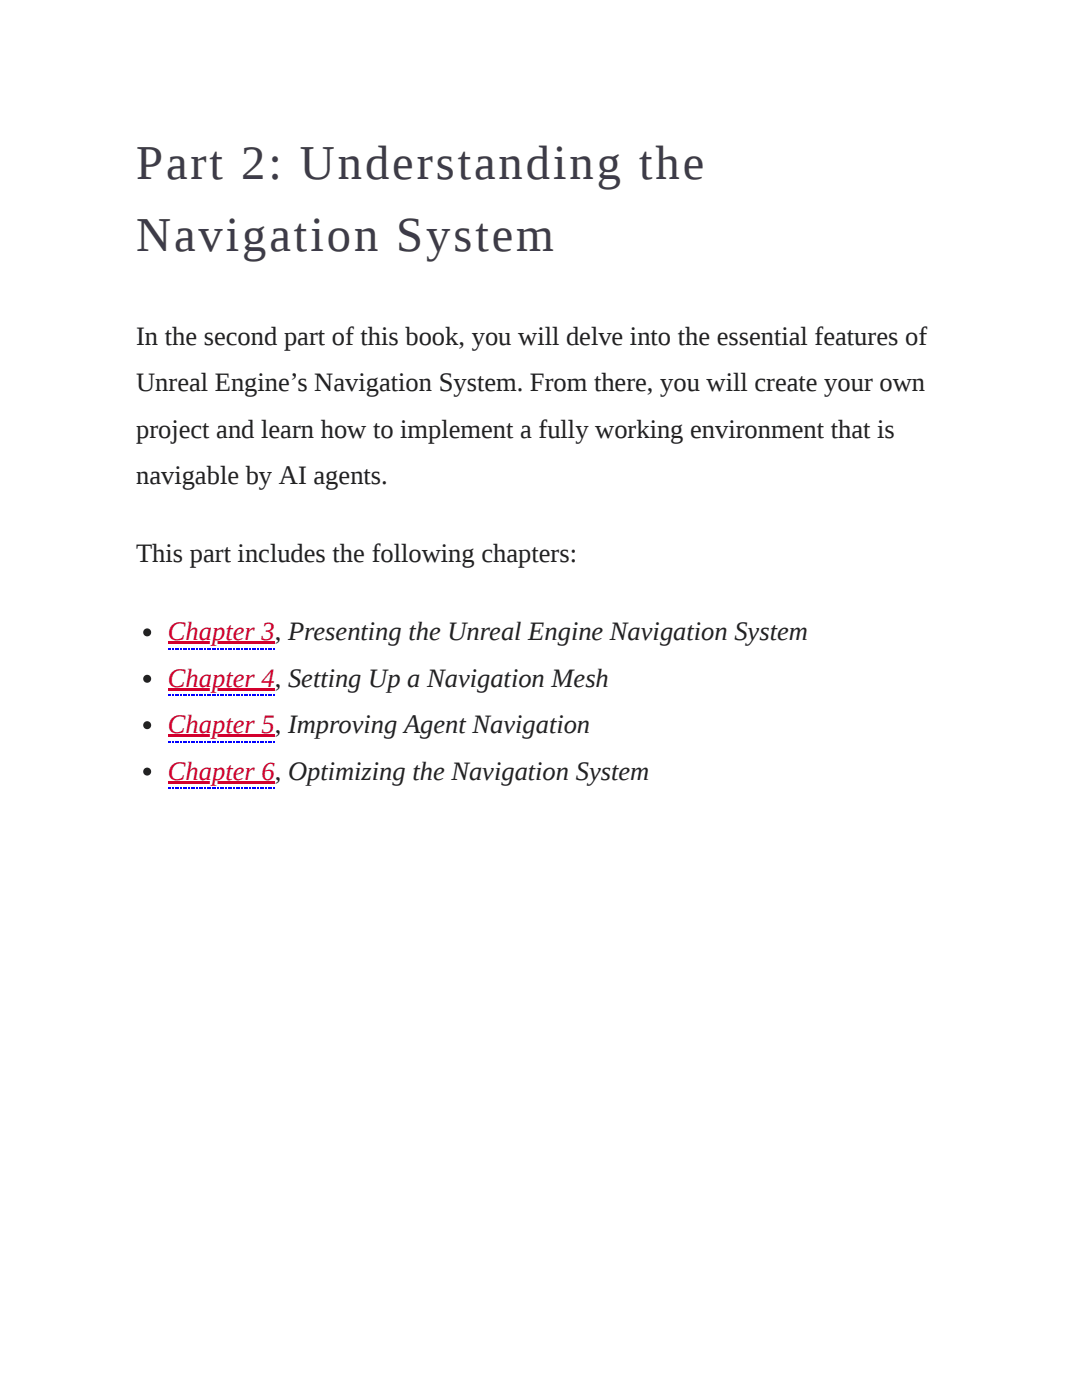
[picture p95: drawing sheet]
<svg xmlns="http://www.w3.org/2000/svg" width="216mm" height="279mm" viewBox="0 0 216 279" stroke-linecap="round" stroke-linejoin="round" font-family="sans-serif">
<defs><g id="words">
<g font-size="9.7" fill="#3d3b49">
<text x="27.2" y="35.7">Part 2: Understanding the</text>
<text x="27.2" y="50">Navigation System</text>
</g>
<g font-size="5.3" fill="#222">
<text x="27.2" y="68.8">In the second part of this book, you will delve into the essential features of</text>
<text x="27.2" y="78.1">Unreal Engine’s Navigation System. From there, you will create your own</text>
<text x="27.2" y="87.3">project and learn how to implement a fully working environment that is</text>
<text x="27.2" y="96.6">navigable by AI agents.</text>
<text x="27.2" y="112.2">This part includes the following chapters:</text>
</g>
<g font-size="5.3" fill="#d3002d">
<text x="33.5" y="127.8">Chapter 3, Presenting the Unreal Engine Navigation System</text>
<text x="33.5" y="137.1">Chapter 4, Setting Up a Navigation Mesh</text>
<text x="33.5" y="146.3">Chapter 5, Improving Agent Navigation</text>
<text x="33.5" y="155.6">Chapter 6, Optimizing the Navigation System</text>
</g>
</g></defs>
<circle cx="29.4" cy="126.2" r=".79" fill="#222"/>
<g fill="#00f">
<path d="M33.6 129.4h.5v.2h-.5z"/>
<path d="M34.4 129.4h.3v.2h-.3z"/>
<path d="M34.9 129.4h.3v.2h-.3z"/>
<path d="M35.5 129.4h.2v.2h-.2z"/>
<path d="M36 129.4h.2v.2h-.2z"/>
<path d="M36.5 129.4h.3v.2h-.3z"/>
<path d="M37 129.4h.3v.2h-.3z"/>
<path d="M37.6 129.4h.2v.2h-.2z"/>
<path d="M38.1 129.4h.3v.2h-.3z"/>
<path d="M38.6 129.4h.3v.2h-.3z"/>
<path d="M39.2 129.4h.2v.2h-.2z"/>
<path d="M39.7 129.4h.3v.2h-.3z"/>
<path d="M40.2 129.4h.3v.2h-.3z"/>
<path d="M40.7 129.4h.3v.2h-.3z"/>
<path d="M41.3 129.4h.2v.2h-.2z"/>
<path d="M41.8 129.4h.3v.2h-.3z"/>
<path d="M42.3 129.4h.3v.2h-.3z"/>
<path d="M42.9 129.4h.2v.2h-.2z"/>
<path d="M43.4 129.4h.3v.2h-.3z"/>
<path d="M43.9 129.4h.3v.2h-.3z"/>
<path d="M44.4 129.4h.3v.2h-.3z"/>
<path d="M45 129.4h.2v.2h-.2z"/>
<path d="M45.5 129.4h.3v.2h-.3z"/>
<path d="M46 129.4h.3v.2h-.3z"/>
<path d="M46.6 129.4h.2v.2h-.2z"/>
<path d="M47.1 129.4h.3v.2h-.3z"/>
<path d="M47.6 129.4h.3v.2h-.3z"/>
<path d="M48.2 129.4h.2v.2h-.2z"/>
<path d="M48.7 129.4h.2v.2h-.2z"/>
<path d="M49.2 129.4h.3v.2h-.3z"/>
<path d="M49.7 129.4h.3v.2h-.3z"/>
<path d="M50.3 129.4h.2v.2h-.2z"/>
<path d="M50.8 129.4h.3v.2h-.3z"/>
<path d="M51.3 129.4h.3v.2h-.3z"/>
<path d="M51.9 129.4h.2v.2h-.2z"/>
<path d="M52.4 129.4h.3v.2h-.3z"/>
<path d="M52.9 129.4h.3v.2h-.3z"/>
<path d="M53.4 129.4h.3v.2h-.3z"/>
<path d="M54 129.4h.2v.2h-.2z"/>
<path d="M54.5 129.4h.3v.2h-.3z"/>
</g>
<path d="M33.5 128.1h21.3v.5h-21.3z" fill="#d3002d"/>
<circle cx="29.4" cy="135.5" r=".79" fill="#222"/>
<g fill="#00f">
<path d="M33.6 138.6h.5v.3h-.5z"/>
<path d="M34.4 138.6h.3v.3h-.3z"/>
<path d="M34.9 138.6h.3v.3h-.3z"/>
<path d="M35.5 138.6h.2v.3h-.2z"/>
<path d="M36 138.6h.2v.3h-.2z"/>
<path d="M36.5 138.6h.3v.3h-.3z"/>
<path d="M37 138.6h.3v.3h-.3z"/>
<path d="M37.6 138.6h.2v.3h-.2z"/>
<path d="M38.1 138.6h.3v.3h-.3z"/>
<path d="M38.6 138.6h.3v.3h-.3z"/>
<path d="M39.2 138.6h.2v.3h-.2z"/>
<path d="M39.7 138.6h.3v.3h-.3z"/>
<path d="M40.2 138.6h.3v.3h-.3z"/>
<path d="M40.7 138.6h.3v.3h-.3z"/>
<path d="M41.3 138.6h.2v.3h-.2z"/>
<path d="M41.8 138.6h.3v.3h-.3z"/>
<path d="M42.3 138.6h.3v.3h-.3z"/>
<path d="M42.9 138.6h.2v.3h-.2z"/>
<path d="M43.4 138.6h.3v.3h-.3z"/>
<path d="M43.9 138.6h.3v.3h-.3z"/>
<path d="M44.4 138.6h.3v.3h-.3z"/>
<path d="M45 138.6h.2v.3h-.2z"/>
<path d="M45.5 138.6h.3v.3h-.3z"/>
<path d="M46 138.6h.3v.3h-.3z"/>
<path d="M46.6 138.6h.2v.3h-.2z"/>
<path d="M47.1 138.6h.3v.3h-.3z"/>
<path d="M47.6 138.6h.3v.3h-.3z"/>
<path d="M48.2 138.6h.2v.3h-.2z"/>
<path d="M48.7 138.6h.2v.3h-.2z"/>
<path d="M49.2 138.6h.3v.3h-.3z"/>
<path d="M49.7 138.6h.3v.3h-.3z"/>
<path d="M50.3 138.6h.2v.3h-.2z"/>
<path d="M50.8 138.6h.3v.3h-.3z"/>
<path d="M51.3 138.6h.3v.3h-.3z"/>
<path d="M51.9 138.6h.2v.3h-.2z"/>
<path d="M52.4 138.6h.3v.3h-.3z"/>
<path d="M52.9 138.6h.3v.3h-.3z"/>
<path d="M53.4 138.6h.3v.3h-.3z"/>
<path d="M54 138.6h.2v.3h-.2z"/>
<path d="M54.5 138.6h.3v.3h-.3z"/>
</g>
<path d="M33.5 137.3h21.3v.5h-21.3z" fill="#d3002d"/>
<circle cx="29.4" cy="144.7" r=".79" fill="#222"/>
<g fill="#00f">
<path d="M33.6 147.9h.5v.3h-.5z"/>
<path d="M34.4 147.9h.3v.3h-.3z"/>
<path d="M34.9 147.9h.3v.3h-.3z"/>
<path d="M35.5 147.9h.2v.3h-.2z"/>
<path d="M36 147.9h.2v.3h-.2z"/>
<path d="M36.5 147.9h.3v.3h-.3z"/>
<path d="M37 147.9h.3v.3h-.3z"/>
<path d="M37.6 147.9h.2v.3h-.2z"/>
<path d="M38.1 147.9h.3v.3h-.3z"/>
<path d="M38.6 147.9h.3v.3h-.3z"/>
<path d="M39.2 147.9h.2v.3h-.2z"/>
<path d="M39.7 147.9h.3v.3h-.3z"/>
<path d="M40.2 147.9h.3v.3h-.3z"/>
<path d="M40.7 147.9h.3v.3h-.3z"/>
<path d="M41.3 147.9h.2v.3h-.2z"/>
<path d="M41.8 147.9h.3v.3h-.3z"/>
<path d="M42.3 147.9h.3v.3h-.3z"/>
<path d="M42.9 147.9h.2v.3h-.2z"/>
<path d="M43.4 147.9h.3v.3h-.3z"/>
<path d="M43.9 147.9h.3v.3h-.3z"/>
<path d="M44.4 147.9h.3v.3h-.3z"/>
<path d="M45 147.9h.2v.3h-.2z"/>
<path d="M45.5 147.9h.3v.3h-.3z"/>
<path d="M46 147.9h.3v.3h-.3z"/>
<path d="M46.6 147.9h.2v.3h-.2z"/>
<path d="M47.1 147.9h.3v.3h-.3z"/>
<path d="M47.6 147.9h.3v.3h-.3z"/>
<path d="M48.2 147.9h.2v.3h-.2z"/>
<path d="M48.7 147.9h.2v.3h-.2z"/>
<path d="M49.2 147.9h.3v.3h-.3z"/>
<path d="M49.7 147.9h.3v.3h-.3z"/>
<path d="M50.3 147.9h.2v.3h-.2z"/>
<path d="M50.8 147.9h.3v.3h-.3z"/>
<path d="M51.3 147.9h.3v.3h-.3z"/>
<path d="M51.9 147.9h.2v.3h-.2z"/>
<path d="M52.4 147.9h.3v.3h-.3z"/>
<path d="M52.9 147.9h.3v.3h-.3z"/>
<path d="M53.4 147.9h.3v.3h-.3z"/>
<path d="M54 147.9h.2v.3h-.2z"/>
<path d="M54.5 147.9h.3v.3h-.3z"/>
</g>
<path d="M33.5 146.6h21.3v.5h-21.3z" fill="#d3002d"/>
<circle cx="29.4" cy="154" r=".79" fill="#222"/>
<g fill="#00f">
<path d="M33.6 157.2h.5v.2h-.5z"/>
<path d="M34.4 157.2h.3v.2h-.3z"/>
<path d="M34.9 157.2h.3v.2h-.3z"/>
<path d="M35.5 157.2h.2v.2h-.2z"/>
<path d="M36 157.2h.2v.2h-.2z"/>
<path d="M36.5 157.2h.3v.2h-.3z"/>
<path d="M37 157.2h.3v.2h-.3z"/>
<path d="M37.6 157.2h.2v.2h-.2z"/>
<path d="M38.1 157.2h.3v.2h-.3z"/>
<path d="M38.6 157.2h.3v.2h-.3z"/>
<path d="M39.2 157.2h.2v.2h-.2z"/>
<path d="M39.7 157.2h.3v.2h-.3z"/>
<path d="M40.2 157.2h.3v.2h-.3z"/>
<path d="M40.7 157.2h.3v.2h-.3z"/>
<path d="M41.3 157.2h.2v.2h-.2z"/>
<path d="M41.8 157.2h.3v.2h-.3z"/>
<path d="M42.3 157.2h.3v.2h-.3z"/>
<path d="M42.9 157.2h.2v.2h-.2z"/>
<path d="M43.4 157.2h.3v.2h-.3z"/>
<path d="M43.9 157.2h.3v.2h-.3z"/>
<path d="M44.4 157.2h.3v.2h-.3z"/>
<path d="M45 157.2h.2v.2h-.2z"/>
<path d="M45.5 157.2h.3v.2h-.3z"/>
<path d="M46 157.2h.3v.2h-.3z"/>
<path d="M46.6 157.2h.2v.2h-.2z"/>
<path d="M47.1 157.2h.3v.2h-.3z"/>
<path d="M47.6 157.2h.3v.2h-.3z"/>
<path d="M48.2 157.2h.2v.2h-.2z"/>
<path d="M48.7 157.2h.2v.2h-.2z"/>
<path d="M49.2 157.2h.3v.2h-.3z"/>
<path d="M49.7 157.2h.3v.2h-.3z"/>
<path d="M50.3 157.2h.2v.2h-.2z"/>
<path d="M50.8 157.2h.3v.2h-.3z"/>
<path d="M51.3 157.2h.3v.2h-.3z"/>
<path d="M51.9 157.2h.2v.2h-.2z"/>
<path d="M52.4 157.2h.3v.2h-.3z"/>
<path d="M52.9 157.2h.3v.2h-.3z"/>
<path d="M53.4 157.2h.3v.2h-.3z"/>
<path d="M54 157.2h.2v.2h-.2z"/>
<path d="M54.5 157.2h.3v.2h-.3z"/>
</g>
<path d="M33.5 155.8h21.3v.6h-21.3z" fill="#d3002d"/>
<use href="#words"/>
</svg>
